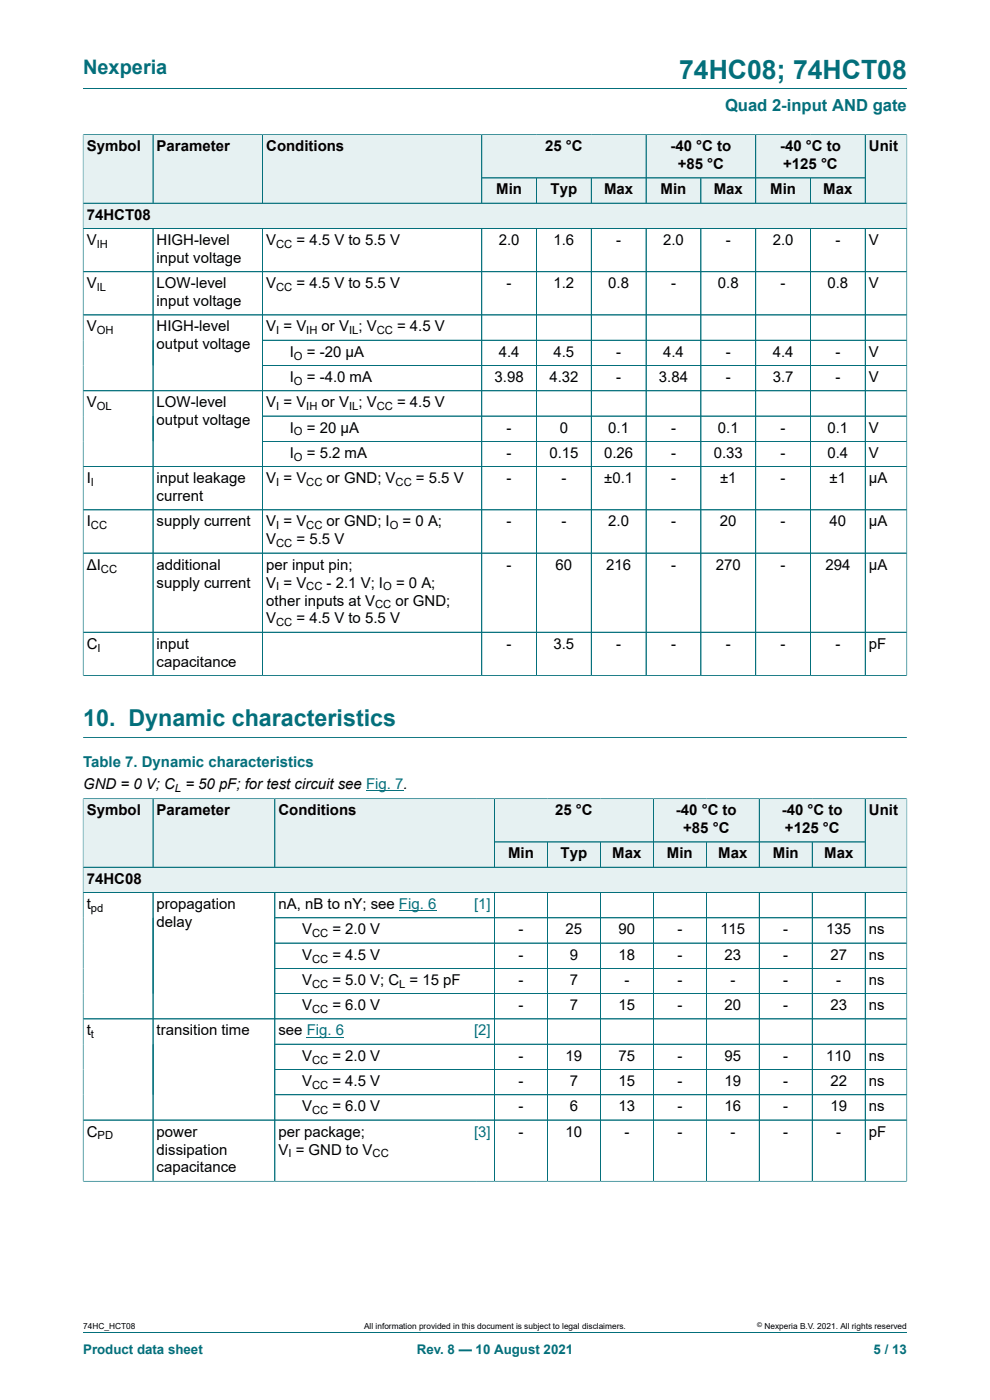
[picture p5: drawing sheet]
<svg xmlns="http://www.w3.org/2000/svg" width="210mm" height="297mm" viewBox="0 0 210 297" stroke-linecap="round" stroke-linejoin="round" font-family="sans-serif">
<defs><g id="words">
<text font-size="5.6" fill="#036f7b" x="144.1" y="16.8">74HC08; 74HCT08</text>
<text font-size="4.9" fill="#036f7b" x="17.6" y="154.1">10. Dynamic characteristics</text>
<text font-size="4.2" fill="#036f7b" x="17.6" y="15.6">Nexperia</text>
<text font-size="3.5" fill="#036f7b" x="153.8" y="23.7">Quad 2-input AND gate</text>
<g font-size="3.2">
<text x="18.4" y="32.1">Symbol</text>
<text x="33.2" y="32.1">Parameter</text>
<text x="56.5" y="32.1">Conditions</text>
<text x="115.6" y="32.1">25 °C</text>
<text x="142.2" y="32.1">-40 °C to</text>
<text x="143.8" y="35.9">+85 °C</text>
<text x="165.5" y="32.1">-40 °C to</text>
<text x="166.1" y="35.9">+125 °C</text>
<text x="184.3" y="32.1">Unit</text>
<text x="105.3" y="41.3">Min</text>
<text x="116.8" y="41.3">Typ</text>
<text x="128.2" y="41.3">Max</text>
<text x="140.1" y="41.3">Min</text>
<text x="151.4" y="41.3">Max</text>
<text x="163.4" y="41.3">Min</text>
<text x="174.6" y="41.3">Max</text>
<text x="18.4" y="46.6">74HCT08</text>
<text x="18.4" y="52">V</text>
<text x="33.2" y="52">HIGH-level</text>
<text x="56.5" y="52">V</text>
<text x="62.9" y="52">= 4.5 V to 5.5 V</text>
<text x="105.8" y="52">2.0</text>
<text x="117.4" y="52">1.6</text>
<text x="130.7" y="52">-</text>
<text x="140.7" y="52">2.0</text>
<text x="154" y="52">-</text>
<text x="163.9" y="52">2.0</text>
<text x="177.2" y="52">-</text>
<text x="184.3" y="52">V</text>
<text x="33.2" y="55.8">input voltage</text>
<text x="18.4" y="61.1">V</text>
<text x="33.2" y="61.1">LOW-level</text>
<text x="33.2" y="65">input voltage</text>
<text x="56.5" y="61.1">V</text>
<text x="62.9" y="61.1">= 4.5 V to 5.5 V</text>
<text x="107.5" y="61.1">-</text>
<text x="117.4" y="61.1">1.2</text>
<text x="129" y="61.1">0.8</text>
<text x="142.3" y="61.1">-</text>
<text x="152.3" y="61.1">0.8</text>
<text x="165.6" y="61.1">-</text>
<text x="175.5" y="61.1">0.8</text>
<text x="184.3" y="61.1">V</text>
<text x="18.4" y="70.3">V</text>
<text x="33.2" y="70.3">HIGH-level</text>
<text x="56.5" y="70.3">V = V</text>
<text x="68.2" y="70.3">or V ; V</text>
<text x="84.2" y="70.3">= 4.5 V</text>
<text x="33.2" y="74.1">output voltage</text>
<text x="61.5" y="75.7">I</text>
<text x="65.1" y="75.7">= -20 μA</text>
<text x="105.8" y="75.7">4.4</text>
<text x="117.4" y="75.7">4.5</text>
<text x="130.7" y="75.7">-</text>
<text x="140.7" y="75.7">4.4</text>
<text x="154" y="75.7">-</text>
<text x="163.9" y="75.7">4.4</text>
<text x="177.2" y="75.7">-</text>
<text x="184.3" y="75.7">V</text>
<text x="61.5" y="81">I</text>
<text x="65.1" y="81">= -4.0 mA</text>
<text x="104.9" y="81">3.98</text>
<text x="116.5" y="81">4.32</text>
<text x="130.7" y="81">-</text>
<text x="139.8" y="81">3.84</text>
<text x="154" y="81">-</text>
<text x="163.9" y="81">3.7</text>
<text x="177.2" y="81">-</text>
<text x="184.3" y="81">V</text>
<text x="18.4" y="86.4">V</text>
<text x="33.2" y="86.4">LOW-level</text>
<text x="56.5" y="86.4">V = V</text>
<text x="68.2" y="86.4">or V ; V</text>
<text x="84.2" y="86.4">= 4.5 V</text>
<text x="33.2" y="90.2">output voltage</text>
<text x="61.5" y="91.8">I</text>
<text x="65.1" y="91.8">= 20 μA</text>
<text x="107.5" y="91.8">-</text>
<text x="118.7" y="91.8">0</text>
<text x="129" y="91.8">0.1</text>
<text x="142.3" y="91.8">-</text>
<text x="152.3" y="91.8">0.1</text>
<text x="165.6" y="91.8">-</text>
<text x="175.5" y="91.8">0.1</text>
<text x="184.3" y="91.8">V</text>
<text x="61.5" y="97.1">I</text>
<text x="65.1" y="97.1">= 5.2 mA</text>
<text x="107.5" y="97.1">-</text>
<text x="116.5" y="97.1">0.15</text>
<text x="128.2" y="97.1">0.26</text>
<text x="142.3" y="97.1">-</text>
<text x="151.4" y="97.1">0.33</text>
<text x="165.6" y="97.1">-</text>
<text x="175.5" y="97.1">0.4</text>
<text x="184.3" y="97.1">V</text>
<text x="18.4" y="102.5">I</text>
<text x="33.2" y="102.5">input leakage</text>
<text x="33.2" y="106.3">current</text>
<text x="56.5" y="102.5">V = V</text>
<text x="69.3" y="102.5">or GND; V</text>
<text x="88.2" y="102.5">= 5.5 V</text>
<text x="107.5" y="102.5">-</text>
<text x="119.1" y="102.5">-</text>
<text x="128.2" y="102.5">±0.1</text>
<text x="142.3" y="102.5">-</text>
<text x="152.7" y="102.5">±1</text>
<text x="165.6" y="102.5">-</text>
<text x="176" y="102.5">±1</text>
<text x="184.3" y="102.5">μA</text>
<text x="18.4" y="111.7">I</text>
<text x="33.2" y="111.7">supply current</text>
<text x="56.5" y="111.7">V = V</text>
<text x="69.3" y="111.7">or GND; I</text>
<text x="85.4" y="111.7">= 0 A;</text>
<text x="107.5" y="111.7">-</text>
<text x="119.1" y="111.7">-</text>
<text x="129" y="111.7">2.0</text>
<text x="142.3" y="111.7">-</text>
<text x="152.7" y="111.7">20</text>
<text x="165.6" y="111.7">-</text>
<text x="176" y="111.7">40</text>
<text x="184.3" y="111.7">μA</text>
<text x="56.5" y="115.5">V</text>
<text x="62.9" y="115.5">= 5.5 V</text>
<text x="18.4" y="120.8">ΔI</text>
<text x="33.2" y="120.8">additional</text>
<text x="33.2" y="124.6">supply current</text>
<text x="56.5" y="120.8">per input pin;</text>
<text x="56.5" y="124.6">V = V</text>
<text x="69.3" y="124.6">- 2.1 V; I</text>
<text x="84" y="124.6">= 0 A;</text>
<text x="107.5" y="120.8">-</text>
<text x="117.9" y="120.8">60</text>
<text x="128.6" y="120.8">216</text>
<text x="142.3" y="120.8">-</text>
<text x="151.8" y="120.8">270</text>
<text x="165.6" y="120.8">-</text>
<text x="175.1" y="120.8">294</text>
<text x="184.3" y="120.8">μA</text>
<text x="56.5" y="128.5">other inputs at V</text>
<text x="83.9" y="128.5">or GND;</text>
<text x="18.4" y="137.6">C</text>
<text x="33.2" y="137.6">input</text>
<text x="56.5" y="132.3">V</text>
<text x="62.9" y="132.3">= 4.5 V to 5.5 V</text>
<text x="107.5" y="137.6">-</text>
<text x="117.4" y="137.6">3.5</text>
<text x="130.7" y="137.6">-</text>
<text x="142.3" y="137.6">-</text>
<text x="154" y="137.6">-</text>
<text x="165.6" y="137.6">-</text>
<text x="177.2" y="137.6">-</text>
<text x="184.3" y="137.6">pF</text>
<text x="33.2" y="141.4">capacitance</text>
<text x="17.6" y="167.3">GND = 0 V; C = 50 pF; for test circuit see Fig. 7.</text>
<text x="18.4" y="173">Symbol</text>
<text x="33.2" y="173">Parameter</text>
<text x="59.1" y="173">Conditions</text>
<text x="117.8" y="173">25 °C</text>
<text x="143.4" y="173">-40 °C to</text>
<text x="165.9" y="173">-40 °C to</text>
<text x="184.3" y="173">Unit</text>
<text x="144.9" y="176.8">+85 °C</text>
<text x="166.5" y="176.8">+125 °C</text>
<text x="107.8" y="182.1">Min</text>
<text x="118.9" y="182.1">Typ</text>
<text x="129.9" y="182.1">Max</text>
<text x="141.5" y="182.1">Min</text>
<text x="152.4" y="182.1">Max</text>
<text x="164" y="182.1">Min</text>
<text x="174.8" y="182.1">Max</text>
<text x="18.4" y="187.5">74HC08</text>
<text x="18.4" y="192.8">t</text>
<text x="33.2" y="192.8">propagation</text>
<text x="33.2" y="196.7">delay</text>
<text x="59.1" y="192.8">nA, nB to nY; see Fig. 6</text>
<text x="64.1" y="198.2">V</text>
<text x="64.1" y="203.6">V</text>
<text x="70.5" y="198.2">= 2.0 V</text>
<text x="70.5" y="203.6">= 4.5 V</text>
<text x="110" y="198.2">-</text>
<text x="110" y="203.6">-</text>
<text x="120" y="198.2">25</text>
<text x="120.9" y="203.6">9</text>
<text x="131.2" y="198.2">90</text>
<text x="131.2" y="203.6">18</text>
<text x="143.7" y="198.2">-</text>
<text x="143.7" y="203.6">-</text>
<text x="152.8" y="198.2">115</text>
<text x="153.7" y="203.6">23</text>
<text x="166.2" y="198.2">-</text>
<text x="166.2" y="203.6">-</text>
<text x="175.3" y="198.2">135</text>
<text x="176.2" y="203.6">27</text>
<text x="184.3" y="198.2">ns</text>
<text x="184.3" y="203.6">ns</text>
<text x="64.1" y="208.9">V</text>
<text x="70.5" y="208.9">= 5.0 V; C = 15 pF</text>
<text x="110" y="208.9">-</text>
<text x="120.9" y="208.9">7</text>
<text x="132.4" y="208.9">-</text>
<text x="143.7" y="208.9">-</text>
<text x="154.9" y="208.9">-</text>
<text x="166.2" y="208.9">-</text>
<text x="177.4" y="208.9">-</text>
<text x="184.3" y="208.9">ns</text>
<text x="64.1" y="214.3">V</text>
<text x="70.5" y="214.3">= 6.0 V</text>
<text x="110" y="214.3">-</text>
<text x="120.9" y="214.3">7</text>
<text x="131.2" y="214.3">15</text>
<text x="143.7" y="214.3">-</text>
<text x="153.7" y="214.3">20</text>
<text x="166.2" y="214.3">-</text>
<text x="176.2" y="214.3">23</text>
<text x="184.3" y="214.3">ns</text>
<text x="18.4" y="219.7">t</text>
<text x="33.2" y="219.7">transition time</text>
<text x="59.1" y="219.7">see Fig. 6</text>
<text x="64.1" y="225">V</text>
<text x="70.5" y="225">= 2.0 V</text>
<text x="110" y="225">-</text>
<text x="120" y="225">19</text>
<text x="131.2" y="225">75</text>
<text x="143.7" y="225">-</text>
<text x="153.7" y="225">95</text>
<text x="166.2" y="225">-</text>
<text x="175.3" y="225">110</text>
<text x="184.3" y="225">ns</text>
<text x="64.1" y="230.4">V</text>
<text x="70.5" y="230.4">= 4.5 V</text>
<text x="110" y="230.4">-</text>
<text x="120.9" y="230.4">7</text>
<text x="131.2" y="230.4">15</text>
<text x="143.7" y="230.4">-</text>
<text x="153.7" y="230.4">19</text>
<text x="166.2" y="230.4">-</text>
<text x="176.2" y="230.4">22</text>
<text x="184.3" y="230.4">ns</text>
<text x="64.1" y="235.7">V</text>
<text x="70.5" y="235.7">= 6.0 V</text>
<text x="110" y="235.7">-</text>
<text x="120.9" y="235.7">6</text>
<text x="131.2" y="235.7">13</text>
<text x="143.7" y="235.7">-</text>
<text x="153.7" y="235.7">16</text>
<text x="166.2" y="235.7">-</text>
<text x="176.2" y="235.7">19</text>
<text x="184.3" y="235.7">ns</text>
<text x="18.4" y="241.1">C</text>
<text x="33.2" y="241.1">power</text>
<text x="33.2" y="244.9">dissipation</text>
<text x="59.1" y="241.1">per package;</text>
<text x="59.1" y="244.9">V = GND to V</text>
<text x="110" y="241.1">-</text>
<text x="120" y="241.1">10</text>
<text x="132.4" y="241.1">-</text>
<text x="143.7" y="241.1">-</text>
<text x="154.9" y="241.1">-</text>
<text x="166.2" y="241.1">-</text>
<text x="177.4" y="241.1">-</text>
<text x="184.3" y="241.1">pF</text>
<text x="33.2" y="248.7">capacitance</text>
</g>
<text font-size="3.2" fill="#036f7b" x="17.6" y="162.8">Table 7. Dynamic characteristics</text>
<g font-size="3.2" fill="#00f">
<text x="100.6" y="192.8">[1]</text>
<text x="100.6" y="219.7">[2]</text>
<text x="100.6" y="241.1">[3]</text>
</g>
<g font-size="2.8" fill="#036f7b">
<text x="17.6" y="287.2">Product data sheet</text>
<text x="88.4" y="287.2">Rev. 8 — 10 August 2021</text>
<text x="185.3" y="287.2">5 / 13</text>
</g>
<g font-size="2.4">
<text x="20.5" y="52.6">IH</text>
<text x="58.6" y="52.6">CC</text>
<text x="20.5" y="61.8">IL</text>
<text x="58.6" y="61.8">CC</text>
<text x="20.5" y="70.9">OH</text>
<text x="58.6" y="70.9">I</text>
<text x="65" y="70.9">IH</text>
<text x="74" y="70.9">IL</text>
<text x="79.9" y="70.9">CC</text>
<text x="62.4" y="76.3">O</text>
<text x="62.4" y="81.7">O</text>
<text x="20.5" y="87">OL</text>
<text x="58.6" y="87">I</text>
<text x="65" y="87">IH</text>
<text x="74" y="87">IL</text>
<text x="79.9" y="87">CC</text>
<text x="62.4" y="92.4">O</text>
<text x="62.4" y="97.7">O</text>
<text x="19.3" y="103.1">I</text>
<text x="58.6" y="103.1">I</text>
<text x="65" y="103.1">CC</text>
<text x="83.9" y="103.1">CC</text>
<text x="19.3" y="112.3">CC</text>
<text x="58.6" y="112.3">I</text>
<text x="65" y="112.3">CC</text>
<text x="82.7" y="112.3">O</text>
<text x="58.6" y="116.1">CC</text>
<text x="21.4" y="121.5">CC</text>
<text x="58.6" y="125.3">I</text>
<text x="65" y="125.3">CC</text>
<text x="81.3" y="125.3">O</text>
<text x="79.6" y="129.1">CC</text>
<text x="58.6" y="132.9">CC</text>
<text x="20.7" y="138.2">I</text>
<text x="37.1" y="167.9">L</text>
<text x="19.3" y="193.5">pd</text>
<text x="66.2" y="198.8">CC</text>
<text x="66.2" y="204.2">CC</text>
<text x="66.2" y="209.6">CC</text>
<text x="84.7" y="209.6">L</text>
<text x="66.2" y="214.9">CC</text>
<text x="19.3" y="220.3">t</text>
<text x="66.2" y="225.6">CC</text>
<text x="66.2" y="231">CC</text>
<text x="66.2" y="236.4">CC</text>
<text x="20.7" y="241.7">PD</text>
<text x="61.2" y="245.5">I</text>
<text x="79" y="245.5">CC</text>
</g>
<g font-size="1.8">
<text x="17.6" y="282">74HC_HCT08</text>
<text x="77.2" y="282">All information provided in this document is subject to legal disclaimers.</text>
<text x="162.2" y="282">Nexperia B.V. 2021. All rights reserved</text>
</g>
<text font-size="1.4" x="160.6" y="281.6">©</text>
</g></defs>
<path d="M17.6 18.8h174.8M102.2 28.6h34.9v9.1h-34.9z" fill="none" stroke="#036f7b" stroke-width=".21"/>
<path d="M102.3 28.6h34.7v9.1h-34.7z" fill="#e6f1f2"/>
<path d="M137.1 28.6h23.2v9.1h-23.2z" fill="none" stroke="#036f7b" stroke-width=".21"/>
<path d="M137.1 28.6h23.1v9.1h-23.1z" fill="#e6f1f2"/>
<path d="M160.3 28.6h23.2v9.1h-23.2z" fill="none" stroke="#036f7b" stroke-width=".21"/>
<path d="M160.4 28.6h23.1v9.1h-23.1z" fill="#e6f1f2"/>
<path d="M17.6 28.5v14.6h14.9v-14.5h-14.9" fill="none" stroke="#036f7b" stroke-width=".21"/>
<path d="M17.7 28.6h14.7v14.4h-14.7z" fill="#e6f1f2"/>
<path d="M32.5 28.6h23.2v14.5h-23.2z" fill="none" stroke="#036f7b" stroke-width=".21"/>
<path d="M32.5 28.6h23.1v14.4h-23.1z" fill="#e6f1f2"/>
<path d="M55.7 28.6h46.5v14.5h-46.5z" fill="none" stroke="#036f7b" stroke-width=".21"/>
<g fill="#e6f1f2">
<path d="M55.8 28.6h46.3v14.4h-46.3z"/>
<path d="M102.3 37.8h11.4v5.2h-11.4z"/>
</g>
<path d="M102.2 37.7h11.6v5.4h-11.6z" fill="none" stroke="#036f7b" stroke-width=".21"/>
<path d="M113.9 37.8h11.5v5.2h-11.5z" fill="#e6f1f2"/>
<path d="M113.8 37.7h11.6v5.4h-11.6z" fill="none" stroke="#036f7b" stroke-width=".21"/>
<path d="M125.5 37.8h11.5v5.2h-11.5z" fill="#e6f1f2"/>
<path d="M125.4 37.7h11.7v5.4h-11.7z" fill="none" stroke="#036f7b" stroke-width=".21"/>
<path d="M137.1 37.8h11.5v5.2h-11.5z" fill="#e6f1f2"/>
<path d="M137.1 37.7h11.6v5.4h-11.6z" fill="none" stroke="#036f7b" stroke-width=".21"/>
<path d="M148.7 37.8h11.5v5.2h-11.5z" fill="#e6f1f2"/>
<path d="M148.7 37.7h11.6v5.4h-11.6z" fill="none" stroke="#036f7b" stroke-width=".21"/>
<path d="M160.4 37.8h11.4v5.2h-11.4z" fill="#e6f1f2"/>
<path d="M160.3 37.7h11.6v5.4h-11.6z" fill="none" stroke="#036f7b" stroke-width=".21"/>
<path d="M172 37.8h11.5v5.2h-11.5z" fill="#e6f1f2"/>
<path d="M192.4 28.5v14.6h-20.5v-5.4h11.6M192.4 28.6h-8.9v14.5" fill="none" stroke="#036f7b" stroke-width=".21"/>
<path d="M183.6 28.6h8.7v14.4h-8.7z" fill="#e6f1f2"/>
<path d="M17.6 43.1h174.8v5.4h-174.8z" fill="none" stroke="#036f7b" stroke-width=".21"/>
<path d="M17.7 43.2h174.6v5.2h-174.6z" fill="#e6f1f2"/>
<g fill="none" stroke="#036f7b" stroke-width=".21">
<path d="M17.6 28.6v114.8M17.7 28.6h174.6M32.5 28.6v14.4M55.7 28.6v14.4M102.2 28.6v14.4M102.3 37.7h81.2M113.8 37.8v5.2M125.4 37.8v5.2M137.1 28.6v14.4M148.7 37.8v5.2M160.3 28.6v14.4M171.9 37.8v5.2"/>
<path d="M183.5 28.6v14.4M192.4 28.6v114.8M17.6 48.5h174.8M17.6 57.6h174.8M17.7 43.1h174.6M32.5 48.5v94.8M55.7 48.5v94.8M102.2 48.5v94.8M113.8 48.5v94.8M125.4 48.5v94.8M137.1 48.5v94.8M148.7 48.5v94.8"/>
<path d="M160.3 48.5v94.8M171.9 48.5v94.8M183.5 48.5v94.8M17.6 66.8h174.8M55.7 72.2h136.7M55.7 77.5h136.7M17.6 82.9h174.8M17.6 99h174.8M55.7 88.3h136.7M55.7 93.6h136.7M17.6 108.2h174.8M192.4 117.3h-174.8"/>
<path d="M192.4 134.1h-174.8M17.6 143.3h174.8M17.6 156.4h174.8M104.9 169.4h33.7v9.2h-33.7z"/>
</g>
<path d="M77.7 167.6h7.9" fill="none" stroke="#00f" stroke-width=".21"/>
<path d="M105 169.5h33.5v9.1h-33.5z" fill="#e6f1f2"/>
<path d="M138.6 169.4h22.5v9.2h-22.5z" fill="none" stroke="#036f7b" stroke-width=".21"/>
<path d="M138.7 169.5h22.3v9.1h-22.3z" fill="#e6f1f2"/>
<path d="M161.1 169.4h22.4v9.2h-22.4z" fill="none" stroke="#036f7b" stroke-width=".21"/>
<path d="M161.1 169.5h22.4v9.1h-22.4z" fill="#e6f1f2"/>
<path d="M17.6 169.4v14.6h14.9v-14.6h-14.9" fill="none" stroke="#036f7b" stroke-width=".21"/>
<path d="M17.7 169.5h14.7v14.4h-14.7z" fill="#e6f1f2"/>
<path d="M32.5 169.4h25.8v14.6h-25.8z" fill="none" stroke="#036f7b" stroke-width=".21"/>
<path d="M32.5 169.5h25.7v14.4h-25.7z" fill="#e6f1f2"/>
<path d="M101 169.4h-42.7v14.6h42.7" fill="none" stroke="#036f7b" stroke-width=".21"/>
<path d="M58.4 169.5h42.6v14.4h-42.6z" fill="#e6f1f2"/>
<path d="M101 169.4h3.9v14.6h-3.9" fill="none" stroke="#036f7b" stroke-width=".21"/>
<g fill="#e6f1f2">
<path d="M101 169.5h3.8v14.4h-3.8z"/>
<path d="M105 178.7h11v5.2h-11z"/>
</g>
<path d="M104.9 178.6h11.2v5.4h-11.2z" fill="none" stroke="#036f7b" stroke-width=".21"/>
<path d="M116.2 178.7h11.1v5.2h-11.1z" fill="#e6f1f2"/>
<path d="M116.1 178.6h11.3v5.4h-11.3z" fill="none" stroke="#036f7b" stroke-width=".21"/>
<path d="M127.4 178.7h11.1v5.2h-11.1z" fill="#e6f1f2"/>
<path d="M127.4 178.6h11.2v5.4h-11.2z" fill="none" stroke="#036f7b" stroke-width=".21"/>
<path d="M138.7 178.7h11.1v5.2h-11.1z" fill="#e6f1f2"/>
<path d="M138.6 178.6h11.2v5.4h-11.2z" fill="none" stroke="#036f7b" stroke-width=".21"/>
<path d="M149.9 178.7h11.1v5.2h-11.1z" fill="#e6f1f2"/>
<path d="M149.8 178.6h11.3v5.4h-11.3z" fill="none" stroke="#036f7b" stroke-width=".21"/>
<path d="M161.1 178.7h11.1v5.2h-11.1z" fill="#e6f1f2"/>
<path d="M161.1 178.6h11.2v5.4h-11.2z" fill="none" stroke="#036f7b" stroke-width=".21"/>
<path d="M172.4 178.7h11.1v5.2h-11.1z" fill="#e6f1f2"/>
<path d="M192.4 169.4v14.6h-20.1v-5.4h11.2M192.4 169.4h-8.9v14.6" fill="none" stroke="#036f7b" stroke-width=".21"/>
<path d="M183.6 169.5h8.7v14.4h-8.7z" fill="#e6f1f2"/>
<path d="M17.6 184h174.8v5.3h-174.8z" fill="none" stroke="#036f7b" stroke-width=".21"/>
<path d="M17.7 184.1h174.6v5.2h-174.6z" fill="#e6f1f2"/>
<g fill="none" stroke="#036f7b" stroke-width=".21">
<path d="M17.6 169.5v81.2M17.7 169.4h174.6M32.5 169.5v14.4M58.3 169.5v14.4M104.9 169.5v14.4M105 178.6h78.5M116.1 178.7v5.2M127.4 178.7v5.2M138.6 169.5v14.4M149.8 178.7v5.2M161.1 169.5v14.4M172.3 178.7v5.2"/>
<path d="M183.5 169.5v14.4M192.4 169.5v81.2M17.6 189.3h174.8M17.7 184h174.6M32.5 189.3v61.3M58.3 194.7h134.1M58.3 189.3v61.3M104.9 189.3v61.3M116.1 189.3v61.3M127.4 189.3v61.3M138.6 189.3v61.3M149.8 189.3v61.3"/>
<path d="M161.1 189.3v61.3M172.3 189.3v61.3M183.5 189.3v61.3M17.6 216.2h174.8M58.3 200.1h134.1M58.3 205.4h134.1M58.3 210.8h134.1M17.6 237.6h174.8M58.3 221.5h134.1M58.3 226.9h134.1M58.3 232.2h134.1M17.6 250.6h174.8"/>
<path d="M17.6 282.6h174.8"/>
</g>
<path d="M84.6 193.2h8M65.1 220h7.9" fill="none" stroke="#00f" stroke-width=".21"/>
<use href="#words"/>
</svg>
